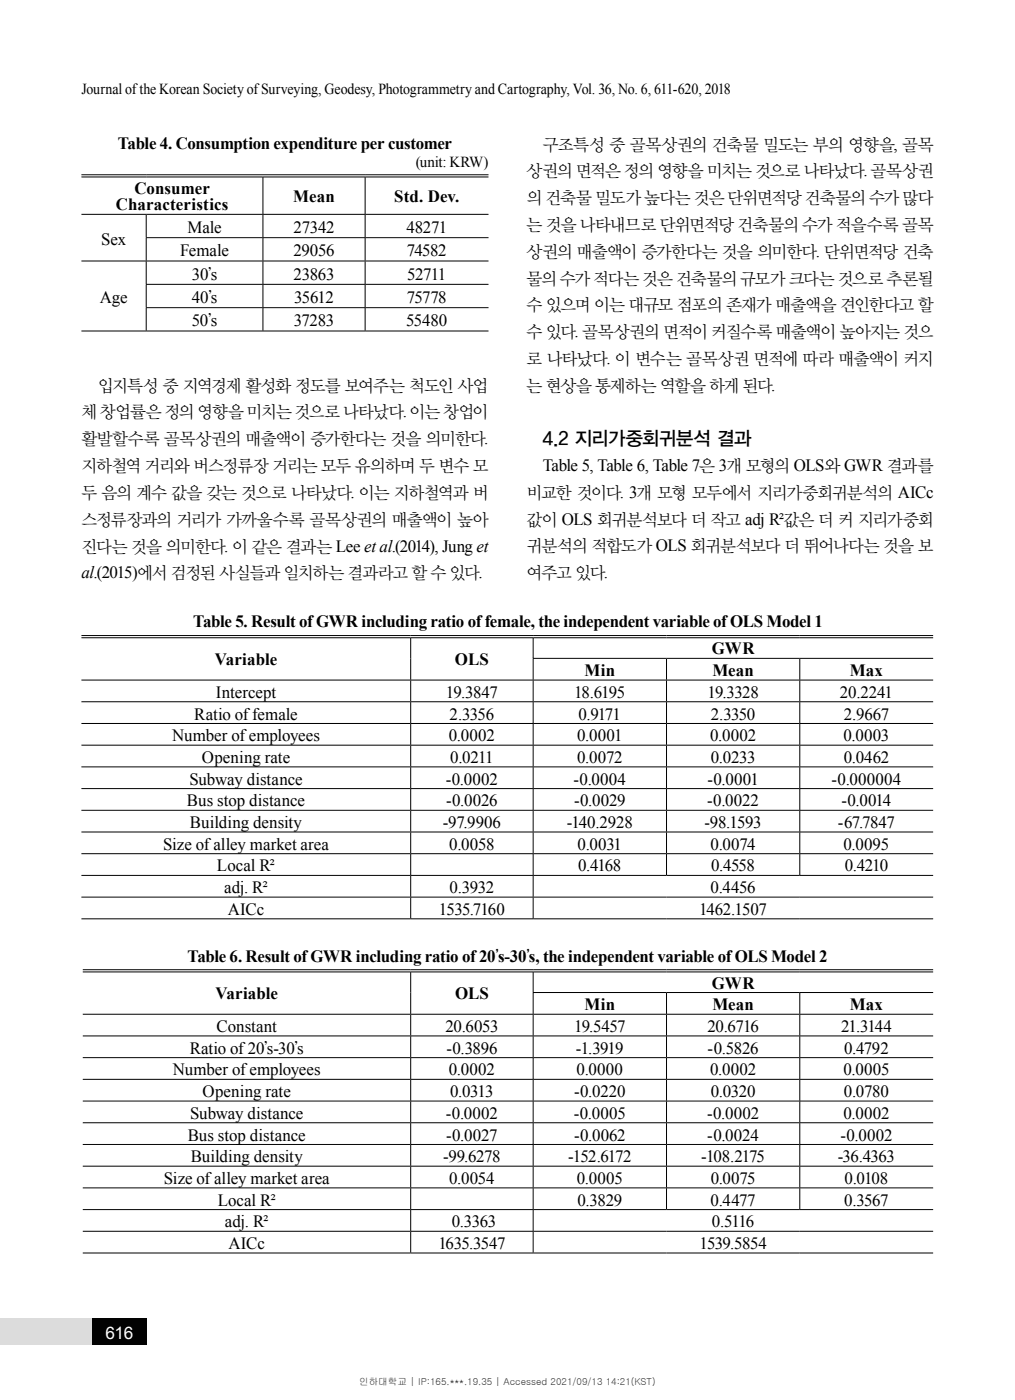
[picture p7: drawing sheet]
<svg xmlns="http://www.w3.org/2000/svg" width="187mm" height="258mm" viewBox="0 0 187 258" stroke-linecap="round" stroke-linejoin="round" font-family="sans-serif">
<defs><g id="words">
<text font-size="3.5" x="100" y="81.9">4.2 지리가중회귀분석 결과</text>
<g font-size="3.2">
<text x="21.7" y="27.5">Table 4. Consumption expenditure per customer</text>
<text x="100" y="27.6">구조특성 중 골목상권의 건축물 밀도는 부의 영향을, 골목</text>
<text x="24.8" y="35.8">Consumer</text>
<text x="97" y="32.5">상권의 면적은정의 영향을미치는것으로 나타났다. 골목상권</text>
<text x="21.4" y="38.6">Characteristics</text>
<text x="54" y="37.2">Mean</text>
<text x="72.6" y="37.2">Std. Dev.</text>
<text x="97" y="37.4">의 건축물밀도가높다는것은단위면적당건축물의 수가많다</text>
<text x="18.7" y="45.1">Sex</text>
<text x="33.2" y="47.2">Female</text>
<text x="34.5" y="42.9">Male</text>
<text x="54" y="47.2">29056</text>
<text x="54.1" y="42.9">27342</text>
<text x="74.9" y="42.9">48271</text>
<text x="75" y="47.2">74582</text>
<text x="97" y="47.3">상권의 매출액이 증가한다는 것을 의미한다. 단위면적당 건축</text>
<text x="97" y="42.4">는 것을 나타내므로 단위면적당 건축물의 수가 적을수록 골목</text>
<text x="35.3" y="51.5">30’s</text>
<text x="54.1" y="51.5">23863</text>
<text x="75" y="51.5">52711</text>
<text x="97" y="52.3">물의수가적다는것은건축물의규모가크다는것으로추론될</text>
<text x="18.4" y="55.8">Age</text>
<text x="35.3" y="55.8">40’s</text>
<text x="54.2" y="55.8">35612</text>
<text x="75" y="55.8">75778</text>
<text x="97" y="57.2">수 있으며 이는 대규모 점포의 존재가 매출액을 견인한다고 할</text>
<text x="35.3" y="60.1">50’s</text>
<text x="54.1" y="60.1">37283</text>
<text x="74.9" y="60.1">55480</text>
<text x="97" y="62.1">수 있다. 골목상권의 면적이 커질수록 매출액이 높아지는 것으</text>
<text x="18" y="72">입지특성 중 지역경제 활성화 정도를 보여주는 척도인 사업</text>
<text x="97" y="67.1">로 나타났다. 이 변수는 골목상권 면적에 따라 매출액이 커지</text>
<text x="15" y="76.9">체창업률은정의영향을미치는것으로나타났다.이는창업이</text>
<text x="97" y="72">는 현상을통제하는 역할을하게 된다.</text>
<text x="15" y="81.9">활발할수록 골목상권의 매출액이 증가한다는 것을 의미한다.</text>
<text x="15" y="86.8">지하철역 거리와버스정류장 거리는 모두 유의하며 두 변수 모</text>
<text x="100" y="86.8">Table 5, Table 6, Table 7은 3개 모형의 OLS와 GWR 결과를</text>
<text x="15" y="91.8">두 음의 계수 값을 갖는 것으로 나타났다. 이는 지하철역과 버</text>
<text x="97" y="91.7">비교한 것이다. 3개 모형 모두에서 지리가중회귀분석의 AICc</text>
<text x="15" y="96.7">스정류장과의 거리가 가까울수록 골목상권의 매출액이 높아</text>
<text x="15" y="101.6">진다는 것을 의미한다. 이 같은 결과는 Lee et al.(2014), Jung et</text>
<text x="97" y="96.7">값이 OLS 회귀분석보다 더 작고 adj R²값은 더 커 지리가중회</text>
<text x="97" y="101.6">귀분석의 적합도가 OLS 회귀분석보다 더 뛰어나다는 것을 보</text>
<text x="15" y="106.6">al.(2015)에서 검정된 사실들과일치하는 결과라고 할수 있다.</text>
<text x="97" y="106.6">여주고 있다.</text>
<text x="35.6" y="115.6">Table 5. Result of GWR including ratio of female, the independent variable of OLS Model 1</text>
<text x="39.6" y="122.6">Variable</text>
<text x="83.8" y="122.6">OLS</text>
<text x="107.7" y="124.6">Min</text>
<text x="131.1" y="120.6">GWR</text>
<text x="131.2" y="124.6">Mean</text>
<text x="156.6" y="124.6">Max</text>
<text x="39.8" y="128.6">Intercept</text>
<text x="82.2" y="128.6">19.3847</text>
<text x="105.8" y="128.6">18.6195</text>
<text x="130.3" y="128.6">19.3328</text>
<text x="154.8" y="128.6">20.2241</text>
<text x="31.7" y="136.6">Number of employees</text>
<text x="35.8" y="132.6">Ratio of female</text>
<text x="82.7" y="136.6">0.0002</text>
<text x="82.8" y="132.6">2.3356</text>
<text x="106.3" y="136.6">0.0001</text>
<text x="106.6" y="132.6">0.9171</text>
<text x="130.8" y="136.6">0.0002</text>
<text x="131" y="132.6">2.3350</text>
<text x="155.4" y="136.6">0.0003</text>
<text x="155.5" y="132.6">2.9667</text>
<text x="37.2" y="140.6">Opening rate</text>
<text x="83" y="140.6">0.0211</text>
<text x="106.3" y="140.6">0.0072</text>
<text x="131" y="140.6">0.0233</text>
<text x="155.5" y="140.6">0.0462</text>
<text x="34.5" y="148.6">Bus stop distance</text>
<text x="34.9" y="144.6">Subway distance</text>
<text x="82.1" y="144.6">-0.0002</text>
<text x="82.2" y="148.6">-0.0026</text>
<text x="105.7" y="144.6">-0.0004</text>
<text x="105.8" y="148.6">-0.0029</text>
<text x="130.3" y="148.6">-0.0022</text>
<text x="130.3" y="144.6">-0.0001</text>
<text x="153.2" y="144.6">-0.000004</text>
<text x="155" y="148.6">-0.0014</text>
<text x="35" y="152.6">Building density</text>
<text x="81.6" y="152.6">-97.9906</text>
<text x="104.4" y="152.6">-140.2928</text>
<text x="129.8" y="152.6">-98.1593</text>
<text x="154.4" y="152.6">-67.7847</text>
<text x="30" y="156.6">Size of alley market area</text>
<text x="40" y="160.6">Local R²</text>
<text x="82.8" y="156.6">0.0058</text>
<text x="106.4" y="156.6">0.0031</text>
<text x="106.5" y="160.6">0.4168</text>
<text x="130.9" y="156.6">0.0074</text>
<text x="131" y="160.6">0.4558</text>
<text x="155.4" y="156.6">0.0095</text>
<text x="155.6" y="160.6">0.4210</text>
<text x="41.3" y="164.6">adj. R²</text>
<text x="82.8" y="164.6">0.3932</text>
<text x="130.9" y="164.6">0.4456</text>
<text x="42" y="168.6">AICc</text>
<text x="80.9" y="168.6">1535.7160</text>
<text x="128.8" y="168.6">1462.1507</text>
<text x="34.5" y="177.2">Table 6. Result of GWR including ratio of 20’s-30’s, the independent variable of OLS Model 2</text>
<text x="39.7" y="184.2">Variable</text>
<text x="83.8" y="184.2">OLS</text>
<text x="131.1" y="182.2">GWR</text>
<text x="39.9" y="190.2">Constant</text>
<text x="82.1" y="190.2">20.6053</text>
<text x="105.8" y="190.2">19.5457</text>
<text x="107.7" y="186.2">Min</text>
<text x="130.3" y="190.2">20.6716</text>
<text x="131.2" y="186.2">Mean</text>
<text x="155" y="190.2">21.3144</text>
<text x="156.6" y="186.2">Max</text>
<text x="35" y="194.2">Ratio of 20’s-30’s</text>
<text x="82.2" y="194.2">-0.3896</text>
<text x="106.1" y="194.2">-1.3919</text>
<text x="130.4" y="194.2">-0.5826</text>
<text x="155.5" y="194.2">0.4792</text>
<text x="31.8" y="198.2">Number of employees</text>
<text x="37.3" y="202.2">Opening rate</text>
<text x="82.7" y="198.2">0.0002</text>
<text x="83" y="202.2">0.0313</text>
<text x="105.8" y="202.2">-0.0220</text>
<text x="106.2" y="198.2">0.0000</text>
<text x="130.8" y="198.2">0.0002</text>
<text x="131" y="202.2">0.0320</text>
<text x="155.4" y="198.2">0.0005</text>
<text x="155.5" y="202.2">0.0780</text>
<text x="35" y="206.2">Subway distance</text>
<text x="82.1" y="206.2">-0.0002</text>
<text x="105.7" y="206.2">-0.0005</text>
<text x="130.3" y="206.2">-0.0002</text>
<text x="155.4" y="206.2">0.0002</text>
<text x="34.6" y="210.2">Bus stop distance</text>
<text x="35.1" y="214.2">Building density</text>
<text x="81.6" y="214.2">-99.6278</text>
<text x="82.2" y="210.2">-0.0027</text>
<text x="104.7" y="214.2">-152.6172</text>
<text x="105.8" y="210.2">-0.0062</text>
<text x="129.2" y="214.2">-108.2175</text>
<text x="130.3" y="210.2">-0.0024</text>
<text x="154.4" y="214.2">-36.4363</text>
<text x="154.8" y="210.2">-0.0002</text>
<text x="30.2" y="218.2">Size of alley market area</text>
<text x="82.7" y="218.2">0.0054</text>
<text x="106.3" y="218.2">0.0005</text>
<text x="130.9" y="218.2">0.0075</text>
<text x="155.6" y="218.2">0.0108</text>
<text x="40.1" y="222.2">Local R²</text>
<text x="41.4" y="226.2">adj. R²</text>
<text x="83.2" y="226.2">0.3363</text>
<text x="106.4" y="222.2">0.3829</text>
<text x="130.9" y="222.2">0.4477</text>
<text x="131.2" y="226.2">0.5116</text>
<text x="155.5" y="222.2">0.3567</text>
<text x="42.1" y="230.2">AICc</text>
<text x="80.8" y="230.2">1635.3547</text>
<text x="128.9" y="230.2">1539.5854</text>
</g>
<text font-size="3.2" fill="#fff" x="19.4" y="246.7">616</text>
<g font-size="2.8">
<text x="15" y="17.3">Journal of the Korean Society of Surveying, Geodesy, Photogrammetry and Cartography, Vol. 36, No. 6, 611-620, 2018</text>
<text x="76.6" y="30.7">(unit: KRW)</text>
</g>
<text font-size="1.8" fill="#333" x="66.2" y="255.2">인하대학교 | IP:165.***.19.35 | Accessed 2021/09/13 14:21(KST)</text>
</g></defs>
<path d="M-.1 243h27.1v4.9h-27.1z" fill="#dcdddd"/>
<path d="M17 243h10v4.9h-10z" fill="#000"/>
<path d="M15 32.4h75M15 117.3h156.9M15.2 178.9h156.7" fill="none" stroke="#fff" stroke-width=".49"/>
<g fill="none" stroke="#000" stroke-width=".18">
<path d="M15 32.2h75M15 32.6h75M15 39.5h75M26.9 39.6v4.1M48.4 32.7v6.7M48.4 39.6v4.1M67.3 32.7v6.7M67.3 39.6v4.1M15 48.1h75M26.9 43.8h63.1M26.9 52.4h63.1M26.9 56.7h63.1"/>
<path d="M26.9 43.9v4.1M26.9 48.2v4.1M26.9 52.5v4.1M26.9 56.8v4.1M48.4 43.9v4.1M48.4 48.2v4.1M48.4 52.5v4.1M48.4 56.8v4.1M67.3 43.9v4.1M67.3 48.2v4.1M67.3 52.5v4.1M67.3 56.8v4.1"/>
<path d="M15 61h75M15 117.1h156.9M15 117.5h156.9M75.7 117.6v7.7M98.2 117.6v3.7M15 125.3h156.9M15 129.3h156.9M15 133.3h156.9M15 137.3h156.9M75.7 125.4v3.9M75.7 129.4v3.9M75.7 133.4v3.9"/>
<path d="M75.7 137.4v3.9M98.2 121.3h73.7M98.2 121.4v3.9M98.2 125.4v3.9M98.2 129.4v3.9M98.2 133.4v3.9M98.2 137.4v3.9M122.8 121.4v3.9M122.8 125.4v3.9M122.8 129.4v3.9M122.8 133.4v3.9M122.8 137.4v3.9"/>
<path d="M147.4 121.4v3.9M147.4 125.4v3.9M147.4 129.4v3.9M147.4 133.4v3.9M147.4 137.4v3.9M15 141.3h156.9M15 145.3h156.9M15 149.3h156.9M15 153.3h156.9M15 157.3h156.9M75.7 141.4v3.9M75.7 145.4v3.9"/>
<path d="M75.7 149.4v3.9M75.7 153.4v3.9M75.7 157.4v3.9M98.2 141.4v3.9M98.2 145.4v3.9M98.2 149.4v3.9M98.2 153.4v3.9M98.2 157.4v3.9M122.8 141.4v3.9M122.8 145.4v3.9M122.8 149.4v3.9M122.8 153.4v3.9"/>
<path d="M122.8 157.4v3.9M147.4 141.4v3.9M147.4 145.4v3.9M147.4 149.4v3.9M147.4 153.4v3.9M147.4 157.4v3.9M15 161.3h156.9M15 165.3h156.9M15 169.3h156.9M15.2 179.1h156.7M75.7 161.4v3.9M75.7 165.4v3.9"/>
<path d="M75.7 179.2v7.6M98.2 161.4v3.9M98.2 165.4v3.9M98.2 179.2v3.6M171.9 178.7h-156.7M15.2 186.9h156.7M15.2 190.9h156.7M15.2 194.9h156.7M15.2 198.9h156.7M75.7 187v3.8M75.7 191v3.8M75.7 195v3.8"/>
<path d="M75.7 199v3.8M98.2 182.9h73.7M98.2 183v3.8M98.2 187v3.8M98.2 191v3.8M98.2 195v3.8M98.2 199v3.8M122.8 183v3.8M122.8 187v3.8M122.8 191v3.8M122.8 195v3.8M122.8 199v3.8"/>
<path d="M147.4 183v3.8M147.4 187v3.8M147.4 191v3.8M147.4 195v3.8M147.4 199v3.8M15.2 202.9h156.7M15.2 206.9h156.7M15.2 210.9h156.7M15.2 214.9h156.7M15.2 218.9h156.7M75.7 203v3.8M75.7 207v3.8"/>
<path d="M75.7 211v3.8M75.7 215v3.8M75.7 219v3.8M98.2 203v3.8M98.2 207v3.8M98.2 211v3.8M98.2 215v3.8M98.2 219v3.8M122.8 203v3.8M122.8 207v3.8M122.8 211v3.8M122.8 215v3.8"/>
<path d="M122.8 219v3.8M147.4 203v3.8M147.4 207v3.8M147.4 211v3.8M147.4 215v3.8M147.4 219v3.8M15.2 222.9h156.7M15.2 226.9h156.7M15.2 230.9h156.7M75.7 223v3.8M75.7 227v3.8M98.2 223v3.8"/>
<path d="M98.2 227v3.8"/>
</g>
<use href="#words"/>
</svg>
